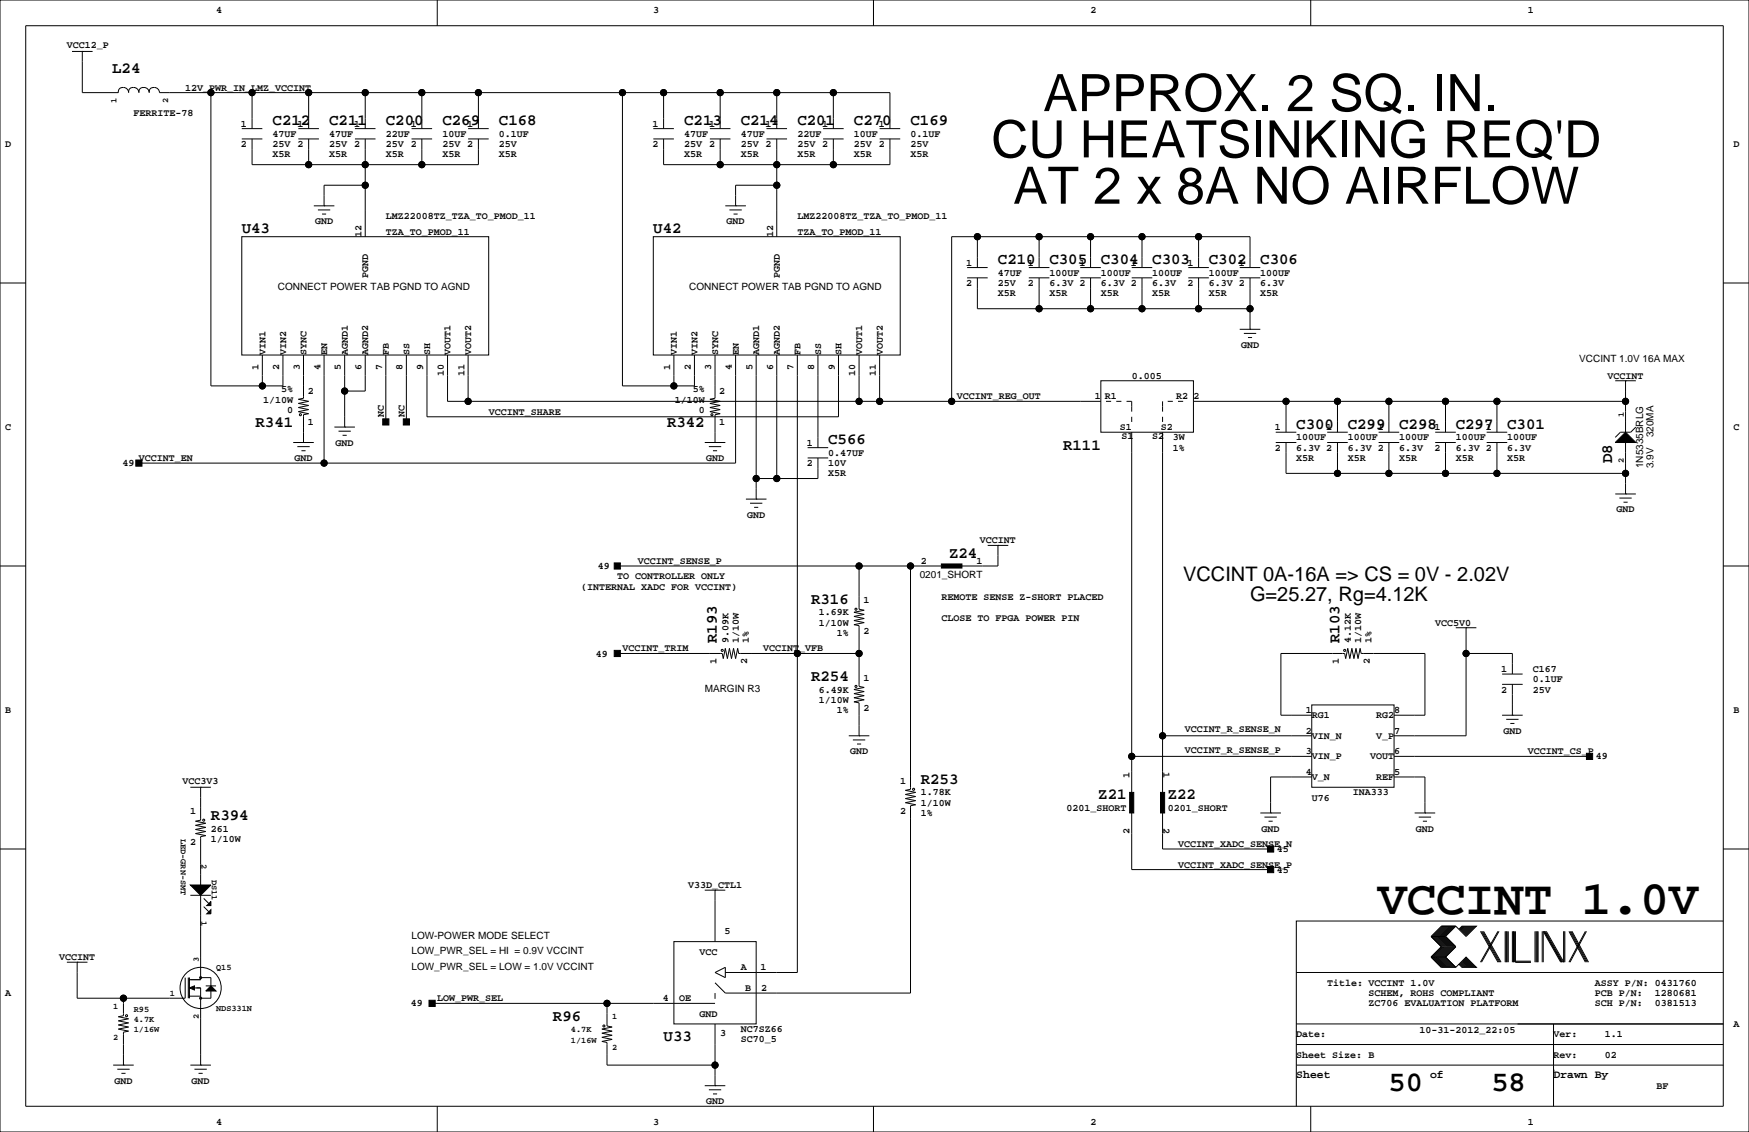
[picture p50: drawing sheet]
<svg xmlns="http://www.w3.org/2000/svg" width="432mm" height="279mm" viewBox="0 0 432 279" stroke-linecap="round" stroke-linejoin="round" font-family="sans-serif">
<defs><g id="words">
<g font-size="12.7">
<text x="257.6" y="27.4">APPROX. 2 SQ. IN.</text>
<text x="244.7" y="38.8">CU HEATSINKING REQ'D</text>
<text x="250.2" y="50.3">AT 2 x 8A NO AIRFLOW</text>
</g>
<text font-size="12" x="340.1" y="225.6">VCCINT 1.0V</text>
<g font-size="7.1">
<text x="342.8" y="269.3">50</text>
<text x="368.2" y="269.3">58</text>
</g>
<g font-size="4.9">
<text x="292.1" y="143.3">VCCINT 0A-16A =&gt; CS = 0V - 2.02V</text>
<text x="308.6" y="148.4">G=25.27, Rg=4.12K</text>
</g>
<g font-size="3.9">
<text x="27.7" y="18">L24</text>
<text x="67.3" y="31">C212</text>
<text x="81.3" y="31">C211</text>
<text x="95.2" y="31">C200</text>
<text x="109.2" y="31">C269</text>
<text x="123.2" y="31">C168</text>
<text x="168.9" y="31">C213</text>
<text x="182.9" y="31">C214</text>
<text x="196.8" y="31">C201</text>
<text x="210.8" y="31">C270</text>
<text x="224.8" y="31">C169</text>
<text x="59.7" y="57.6">U43</text>
<text x="161.3" y="57.6">U42</text>
<text x="246.4" y="65.2">C210</text>
<text x="259.1" y="65.2">C305</text>
<text x="271.8" y="65.2">C304</text>
<text x="284.5" y="65.2">C303</text>
<text x="298.5" y="65.2">C302</text>
<text x="311.2" y="65.2">C306</text>
<text x="63.1" y="105.4">R341</text>
<text x="164.7" y="105.4">R342</text>
<text x="320" y="105.9">C300</text>
<text x="332.7" y="105.9">C299</text>
<text x="345.4" y="105.9">C298</text>
<text x="359.4" y="105.9">C297</text>
<text x="372.1" y="105.9">C301</text>
<text x="204.5" y="109.7">C566</text>
<text x="262.5" y="111">R111</text>
<text x="398" y="114.3" transform="rotate(-90 398 114.3)">D8</text>
<text x="234.3" y="137.6">Z24</text>
<text x="200.2" y="149.1">R316</text>
<text x="177" y="158.8" transform="rotate(-90 177 158.8)">R193</text>
<text x="330.7" y="158.8" transform="rotate(-90 330.7 158.8)">R103</text>
<text x="200.2" y="168.1">R254</text>
<text x="227.3" y="193.5">R253</text>
<text x="271.1" y="197.3">Z21</text>
<text x="288.3" y="197.3">Z22</text>
<text x="52.1" y="202.4">R394</text>
<text x="136.5" y="251.9">R96</text>
<text x="163.8" y="257">U33</text>
</g>
<g font-size="2.8">
<text x="320" y="266.1">Sheet</text>
<text x="353.1" y="266.1">of</text>
<text x="383.5" y="266.1">Drawn By</text>
</g>
<g font-size="2.5">
<text x="53.3" y="3.3">4</text>
<text x="161.3" y="3.3">3</text>
<text x="269.2" y="3.3">2</text>
<text x="377.2" y="3.3">1</text>
<text x="16.5" y="11.9">VCC12_P</text>
<text x="45.7" y="22.4">12V_PWR_IN_LMZ_VCCINT</text>
<text x="32.9" y="28.5">FERRITE-78</text>
<text x="59.5" y="31.2">1</text>
<text x="67.3" y="33.8">47UF</text>
<text x="73.4" y="31.2">1</text>
<text x="81.3" y="33.8">47UF</text>
<text x="87.4" y="31.2">1</text>
<text x="95.2" y="33.8">22UF</text>
<text x="101.4" y="31.2">1</text>
<text x="109.2" y="33.8">10UF</text>
<text x="115.4" y="31.2">1</text>
<text x="123.2" y="33.8">0.1UF</text>
<text x="161.1" y="31.2">1</text>
<text x="168.9" y="33.8">47UF</text>
<text x="175" y="31.2">1</text>
<text x="182.9" y="33.8">47UF</text>
<text x="189" y="31.2">1</text>
<text x="196.8" y="33.8">22UF</text>
<text x="203" y="31.2">1</text>
<text x="210.8" y="33.8">10UF</text>
<text x="217" y="31.2">1</text>
<text x="224.8" y="33.8">0.1UF</text>
<text x="1.3" y="36.3">D</text>
<text x="59.5" y="36.3">2</text>
<text x="67.3" y="36.3">25V 2</text>
<text x="67.3" y="38.9">X5R</text>
<text x="81.3" y="38.9">X5R</text>
<text x="81.3" y="36.3">25V 2</text>
<text x="95.2" y="36.3">25V 2</text>
<text x="95.2" y="38.9">X5R</text>
<text x="109.2" y="38.9">X5R</text>
<text x="109.2" y="36.3">25V 2</text>
<text x="123.2" y="38.9">X5R</text>
<text x="123.2" y="36.3">25V</text>
<text x="161.1" y="36.3">2</text>
<text x="168.9" y="36.3">25V 2</text>
<text x="168.9" y="38.9">X5R</text>
<text x="182.9" y="36.3">25V 2</text>
<text x="182.9" y="38.9">X5R</text>
<text x="196.8" y="36.3">25V 2</text>
<text x="196.8" y="38.9">X5R</text>
<text x="210.8" y="36.3">25V 2</text>
<text x="210.8" y="38.9">X5R</text>
<text x="224.8" y="36.3">25V</text>
<text x="224.8" y="38.9">X5R</text>
<text x="428" y="36.3">D</text>
<text x="77.8" y="55.4">GND</text>
<text x="89.2" y="58.4" transform="rotate(-90 89.2 58.4)">12</text>
<text x="95.2" y="54.1">LMZ22008TZ_TZA_TO_PMOD_11</text>
<text x="95.2" y="57.9">TZA_TO_PMOD_11</text>
<text x="179.4" y="55.4">GND</text>
<text x="190.8" y="58.4" transform="rotate(-90 190.8 58.4)">12</text>
<text x="196.8" y="57.9">TZA_TO_PMOD_11</text>
<text x="196.8" y="54.1">LMZ22008TZ_TZA_TO_PMOD_11</text>
<text x="238.5" y="65.5">1</text>
<text x="253.8" y="65.5">1</text>
<text x="266.5" y="65.5">1</text>
<text x="279.2" y="65.5">1</text>
<text x="293.2" y="65.5">1</text>
<text x="305.9" y="65.5">1</text>
<text x="68.6" y="71.7">CONNECT POWER TAB PGND TO AGND</text>
<text x="90.9" y="68.6" transform="rotate(-90 90.9 68.6)">PGND</text>
<text x="170.2" y="71.7">CONNECT POWER TAB PGND TO AGND</text>
<text x="192.5" y="68.6" transform="rotate(-90 192.5 68.6)">PGND</text>
<text x="238.5" y="70.6">2</text>
<text x="246.4" y="68.1">47UF</text>
<text x="246.4" y="70.6">25V</text>
<text x="253.8" y="70.6">2</text>
<text x="259.1" y="70.6">6.3V 2</text>
<text x="259.1" y="68.1">100UF</text>
<text x="271.8" y="70.6">6.3V 2</text>
<text x="271.8" y="68.1">100UF</text>
<text x="284.5" y="70.6">6.3V</text>
<text x="284.5" y="68.1">100UF</text>
<text x="293.2" y="70.6">2</text>
<text x="298.5" y="70.6">6.3V 2</text>
<text x="298.5" y="68.1">100UF</text>
<text x="311.2" y="70.6">6.3V</text>
<text x="311.2" y="68.1">100UF</text>
<text x="246.4" y="73.2">X5R</text>
<text x="259.1" y="73.2">X5R</text>
<text x="271.8" y="73.2">X5R</text>
<text x="284.5" y="73.2">X5R</text>
<text x="298.5" y="73.2">X5R</text>
<text x="311.2" y="73.2">X5R</text>
<text x="65.5" y="87.6" transform="rotate(-90 65.5 87.6)">VIN1</text>
<text x="70.6" y="87.6" transform="rotate(-90 70.6 87.6)">VIN2</text>
<text x="75.7" y="87.6" transform="rotate(-90 75.7 87.6)">SYNC</text>
<text x="80.8" y="87.6" transform="rotate(-90 80.8 87.6)">EN</text>
<text x="85.9" y="87.6" transform="rotate(-90 85.9 87.6)">AGND1</text>
<text x="90.9" y="87.6" transform="rotate(-90 90.9 87.6)">AGND2</text>
<text x="96" y="87.6" transform="rotate(-90 96 87.6)">FB</text>
<text x="101.1" y="87.6" transform="rotate(-90 101.1 87.6)">SS</text>
<text x="106.2" y="87.6" transform="rotate(-90 106.2 87.6)">SH</text>
<text x="111.3" y="87.6" transform="rotate(-90 111.3 87.6)">VOUT1</text>
<text x="116.3" y="87.6" transform="rotate(-90 116.3 87.6)">VOUT2</text>
<text x="167.1" y="87.6" transform="rotate(-90 167.1 87.6)">VIN1</text>
<text x="172.2" y="87.6" transform="rotate(-90 172.2 87.6)">VIN2</text>
<text x="177.3" y="87.6" transform="rotate(-90 177.3 87.6)">SYNC</text>
<text x="182.4" y="87.6" transform="rotate(-90 182.4 87.6)">EN</text>
<text x="187.5" y="87.6" transform="rotate(-90 187.5 87.6)">AGND1</text>
<text x="192.5" y="87.6" transform="rotate(-90 192.5 87.6)">AGND2</text>
<text x="197.6" y="87.6" transform="rotate(-90 197.6 87.6)">FB</text>
<text x="202.7" y="87.6" transform="rotate(-90 202.7 87.6)">SS</text>
<text x="207.8" y="87.6" transform="rotate(-90 207.8 87.6)">SH</text>
<text x="212.9" y="87.6" transform="rotate(-90 212.9 87.6)">VOUT1</text>
<text x="217.9" y="87.6" transform="rotate(-90 217.9 87.6)">VOUT2</text>
<text x="306.4" y="85.9">GND</text>
<text x="389.9" y="89.4">VCCINT 1.0V 16A MAX</text>
<text x="63.8" y="91.4" transform="rotate(-90 63.8 91.4)">1</text>
<text x="68.9" y="91.4" transform="rotate(-90 68.9 91.4)">2</text>
<text x="74" y="91.4" transform="rotate(-90 74 91.4)">3</text>
<text x="79.1" y="91.4" transform="rotate(-90 79.1 91.4)">4</text>
<text x="84.2" y="91.4" transform="rotate(-90 84.2 91.4)">5</text>
<text x="89.2" y="91.4" transform="rotate(-90 89.2 91.4)">6</text>
<text x="94.3" y="91.4" transform="rotate(-90 94.3 91.4)">7</text>
<text x="99.4" y="91.4" transform="rotate(-90 99.4 91.4)">8</text>
<text x="104.5" y="91.4" transform="rotate(-90 104.5 91.4)">9</text>
<text x="109.6" y="92.7" transform="rotate(-90 109.6 92.7)">10</text>
<text x="114.6" y="92.7" transform="rotate(-90 114.6 92.7)">11</text>
<text x="165.4" y="91.4" transform="rotate(-90 165.4 91.4)">1</text>
<text x="170.5" y="91.4" transform="rotate(-90 170.5 91.4)">2</text>
<text x="175.6" y="91.4" transform="rotate(-90 175.6 91.4)">3</text>
<text x="180.7" y="91.4" transform="rotate(-90 180.7 91.4)">4</text>
<text x="185.8" y="91.4" transform="rotate(-90 185.8 91.4)">5</text>
<text x="190.8" y="91.4" transform="rotate(-90 190.8 91.4)">6</text>
<text x="195.9" y="91.4" transform="rotate(-90 195.9 91.4)">7</text>
<text x="201" y="91.4" transform="rotate(-90 201 91.4)">8</text>
<text x="206.1" y="91.4" transform="rotate(-90 206.1 91.4)">9</text>
<text x="211.2" y="92.7" transform="rotate(-90 211.2 92.7)">10</text>
<text x="216.2" y="92.7" transform="rotate(-90 216.2 92.7)">11</text>
<text x="279.4" y="93.5">0.005</text>
<text x="396.9" y="93.5">VCCINT</text>
<text x="65" y="99.4">1/10W</text>
<text x="69.4" y="96.9">5%</text>
<text x="70.9" y="101.9">0</text>
<text x="76" y="97.3">2</text>
<text x="166.6" y="99.4">1/10W</text>
<text x="171" y="96.9">5%</text>
<text x="172.5" y="101.9">0</text>
<text x="177.6" y="97.3">2</text>
<text x="236.2" y="98.6">VCCINT_REG_OUT</text>
<text x="270.3" y="98.6">1</text>
<text x="272.8" y="98.5">R1</text>
<text x="290.4" y="98.5">R2</text>
<text x="294.6" y="98.6">2</text>
<text x="1.3" y="106.2">C</text>
<text x="76" y="104.9">1</text>
<text x="94.7" y="102.9" transform="rotate(-90 94.7 102.9)">NC</text>
<text x="99.8" y="102.9" transform="rotate(-90 99.8 102.9)">NC</text>
<text x="120.6" y="102.4">VCCINT_SHARE</text>
<text x="177.6" y="104.9">1</text>
<text x="276.4" y="106.1">S1</text>
<text x="286.6" y="106.1">S2</text>
<text x="314.7" y="106.2">1</text>
<text x="327.4" y="106.2">1</text>
<text x="340.1" y="106.2">1</text>
<text x="354.1" y="106.2">1</text>
<text x="366.8" y="106.2">1</text>
<text x="408.2" y="107.9" transform="rotate(-90 408.2 107.9)">320MA</text>
<text x="428" y="106.2">C</text>
<text x="34.3" y="113.8">VCCINT_EN</text>
<text x="72.7" y="113.8">GND</text>
<text x="82.9" y="110">GND</text>
<text x="174.3" y="113.8">GND</text>
<text x="199.2" y="110">1</text>
<text x="204.5" y="112.5">0.47UF</text>
<text x="276.9" y="108.3">S1</text>
<text x="284.5" y="108.3">S2</text>
<text x="289.6" y="108.7">3W</text>
<text x="289.6" y="111.3">1%</text>
<text x="314.7" y="111.3">2</text>
<text x="320" y="108.7">100UF</text>
<text x="320" y="111.3">6.3V 2</text>
<text x="320" y="113.8">X5R</text>
<text x="332.7" y="108.7">100UF</text>
<text x="332.7" y="111.3">6.3V 2</text>
<text x="332.7" y="113.8">X5R</text>
<text x="345.4" y="108.7">100UF</text>
<text x="345.4" y="111.3">6.3V</text>
<text x="345.4" y="113.8">X5R</text>
<text x="354.1" y="111.3">2</text>
<text x="359.4" y="108.7">100UF</text>
<text x="359.4" y="111.3">6.3V 2</text>
<text x="359.4" y="113.8">X5R</text>
<text x="372.1" y="108.7">100UF</text>
<text x="372.1" y="111.3">6.3V</text>
<text x="372.1" y="113.8">X5R</text>
<text x="30.3" y="115.1">49</text>
<text x="199.2" y="115.1">2</text>
<text x="204.5" y="117.6">X5R</text>
<text x="204.5" y="115.1">10V</text>
<text x="405.7" y="115.6" transform="rotate(-90 405.7 115.6)">1N5335BRLG</text>
<text x="408.2" y="115.6" transform="rotate(-90 408.2 115.6)">3.9V</text>
<text x="184.5" y="127.8">GND</text>
<text x="399.1" y="126.5">GND</text>
<text x="241.9" y="134.1">VCCINT</text>
<text x="147.6" y="140.5">49</text>
<text x="152.4" y="143">TO CONTROLLER ONLY</text>
<text x="157.5" y="139.2">VCCINT_SENSE_P</text>
<text x="227.1" y="142.8">0201_SHORT</text>
<text x="227.3" y="139.2">2</text>
<text x="241.1" y="139.2">1</text>
<text x="143.5" y="145.5">(INTERNAL XADC FOR VCCINT)</text>
<text x="213.1" y="148.9">1</text>
<text x="232.4" y="148.1">REMOTE SENSE Z-SHORT PLACED</text>
<text x="202.1" y="154.4">1/10W</text>
<text x="202.1" y="151.9">1.69K</text>
<text x="232.4" y="153.2">CLOSE TO FPGA POWER PIN</text>
<text x="354.3" y="154.4">VCC5V0</text>
<text x="153.7" y="160.8">VCCINT_TRIM</text>
<text x="179.8" y="158.8" transform="rotate(-90 179.8 158.8)">9.09K</text>
<text x="182.4" y="158.8" transform="rotate(-90 182.4 158.8)">1/10W</text>
<text x="184.9" y="158.8" transform="rotate(-90 184.9 158.8)">1%</text>
<text x="188.4" y="160.8">VCCINT_VFB</text>
<text x="206.6" y="157">1%</text>
<text x="213.1" y="156.6">2</text>
<text x="333.5" y="158.8" transform="rotate(-90 333.5 158.8)">4.12K</text>
<text x="336" y="158.8" transform="rotate(-90 336 158.8)">1/10W</text>
<text x="338.6" y="158.8" transform="rotate(-90 338.6 158.8)">1%</text>
<text x="147.1" y="162.1">49</text>
<text x="176.9" y="163.8" transform="rotate(-90 176.9 163.8)">1</text>
<text x="184.5" y="163.8" transform="rotate(-90 184.5 163.8)">2</text>
<text x="213.1" y="168">1</text>
<text x="330.5" y="163.8" transform="rotate(-90 330.5 163.8)">1</text>
<text x="338.2" y="163.8" transform="rotate(-90 338.2 163.8)">2</text>
<text x="370.6" y="165.9">1</text>
<text x="378.5" y="165.9">C167</text>
<text x="174" y="170.7">MARGIN R3</text>
<text x="202.1" y="173.5">1/10W</text>
<text x="202.1" y="170.9">6.49K</text>
<text x="370.6" y="170.9">2</text>
<text x="378.5" y="168.4">0.1UF</text>
<text x="378.5" y="170.9">25V</text>
<text x="1.3" y="176">B</text>
<text x="206.6" y="176">1%</text>
<text x="213.1" y="175.6">2</text>
<text x="322.4" y="176">1</text>
<text x="323.9" y="177.2">RG1</text>
<text x="339.7" y="177.2">RG2</text>
<text x="344.2" y="176">8</text>
<text x="428" y="176">B</text>
<text x="292.5" y="180.7">VCCINT_R_SENSE_N</text>
<text x="292.5" y="185.8">VCCINT_R_SENSE_P</text>
<text x="322.4" y="181.1">2</text>
<text x="323.9" y="182.3">VIN_N</text>
<text x="339.7" y="182.3">V_P</text>
<text x="344.2" y="181.1">7</text>
<text x="371.2" y="181.1">GND</text>
<text x="209.9" y="186.2">GND</text>
<text x="278.9" y="192" transform="rotate(-90 278.9 192)">1</text>
<text x="287.2" y="190.5" transform="rotate(90 287.2 190.5)">1</text>
<text x="322.4" y="186.2">3</text>
<text x="322.4" y="191.3">4</text>
<text x="323.9" y="187.4">VIN_P</text>
<text x="338.2" y="187.4">VOUT</text>
<text x="344.2" y="186.2">6</text>
<text x="344.2" y="191.3">5</text>
<text x="377.2" y="186.2">VCCINT_CS_P</text>
<text x="394" y="187.5">49</text>
<text x="45.1" y="193.6">VCC3V3</text>
<text x="222.2" y="193.4">1</text>
<text x="227.3" y="196.3">1.78K</text>
<text x="323.9" y="192.5">V_N</text>
<text x="323.9" y="197.6">U76</text>
<text x="334" y="196.3">INA333</text>
<text x="339.7" y="192.5">REF</text>
<text x="47" y="201">1</text>
<text x="222.2" y="201">2</text>
<text x="227.3" y="198.9">1/10W</text>
<text x="227.3" y="201.4">1%</text>
<text x="263.3" y="200.2">0201_SHORT</text>
<text x="288.3" y="200.2">0201_SHORT</text>
<text x="47" y="208.6">2</text>
<text x="52.1" y="205.2">261</text>
<text x="52.1" y="207.8">1/10W</text>
<text x="278.9" y="205.7" transform="rotate(-90 278.9 205.7)">2</text>
<text x="287.2" y="204.3" transform="rotate(90 287.2 204.3)">2</text>
<text x="290.8" y="209">VCCINT_XADC_SENSE_N</text>
<text x="311.5" y="205.2">GND</text>
<text x="349.6" y="205.2">GND</text>
<text x="290.8" y="214.1">VCCINT_XADC_SENSE_P</text>
<text x="315.3" y="215.4">45</text>
<text x="315.3" y="210.3">45</text>
<text x="169.9" y="219.2">V33D_CTL1</text>
<text x="101.6" y="231.7">LOW-POWER MODE SELECT</text>
<text x="178.9" y="230.6">5</text>
<text x="14.6" y="237">VCCINT</text>
<text x="101.6" y="239.3">LOW_PWR_SEL = LOW = 1.0V VCCINT</text>
<text x="101.6" y="235.5">LOW_PWR_SEL = HI = 0.9V VCCINT</text>
<text x="172.7" y="235.7">VCC</text>
<text x="182.9" y="239.5">A</text>
<text x="187.7" y="239.5">1</text>
<text x="1.3" y="245.9">A</text>
<text x="183.9" y="244.5">B</text>
<text x="188" y="244.6">2</text>
<text x="327.7" y="243.3">Title: VCCINT 1.0V</text>
<text x="337.8" y="245.9">SCHEM, ROHS COMPLIANT</text>
<text x="393.7" y="243.3">ASSY P/N: 0431760</text>
<text x="393.7" y="245.9">PCB P/N:</text>
<text x="408.5" y="245.9">1280681</text>
<text x="101.4" y="248.4">49</text>
<text x="107.9" y="247.1">LOW_PWR_SEL</text>
<text x="163.6" y="247.1">4</text>
<text x="167.6" y="247.1">OE</text>
<text x="172.7" y="251">GND</text>
<text x="337.8" y="248.4">ZC706 EVALUATION PLATFORM</text>
<text x="393.7" y="248.4">SCH P/N:</text>
<text x="408.5" y="248.4">0381513</text>
<text x="177.8" y="255.6">3</text>
<text x="182.9" y="257.3">SC70_5</text>
<text x="182.9" y="254.8">NC7SZ66</text>
<text x="320" y="256">Date:</text>
<text x="350.4" y="255">10-31-2012_22:05</text>
<text x="383.5" y="256">Ver:</text>
<text x="396.2" y="256">1.1</text>
<text x="428" y="253.5">A</text>
<text x="320" y="261.1">Sheet Size: B</text>
<text x="383.5" y="261.1">Rev:</text>
<text x="396.2" y="261.1">02</text>
<text x="28.3" y="267.5">GND</text>
<text x="47.3" y="267.5">GND</text>
<text x="408.9" y="268.7">BF</text>
<text x="174.3" y="272.5">GND</text>
<text x="53.3" y="277.6">4</text>
<text x="161.3" y="277.6">3</text>
<text x="269.2" y="277.6">2</text>
<text x="377.2" y="277.6">1</text>
</g>
<g font-size="2.1">
<text x="28.8" y="25.4" transform="rotate(-90 28.8 25.4)">1</text>
<text x="41.5" y="25.4" transform="rotate(-90 41.5 25.4)">2</text>
<text x="400.9" y="102.9" transform="rotate(-90 400.9 102.9)">1</text>
<text x="400.9" y="114.3" transform="rotate(-90 400.9 114.3)">2</text>
<text x="44.6" y="207" transform="rotate(90 44.6 207)">LED-GRN-SMT</text>
<text x="49.7" y="213.4" transform="rotate(90 49.7 213.4)">2</text>
<text x="52.3" y="217.2" transform="rotate(90 52.3 217.2)">DS11</text>
<text x="49.7" y="227.3" transform="rotate(90 49.7 227.3)">1</text>
<text x="49.1" y="237.5" transform="rotate(-90 49.1 237.5)">3</text>
<text x="53.3" y="239.3">Q15</text>
<text x="41.9" y="245.9">1</text>
<text x="27.9" y="249">1</text>
<text x="33" y="249.8">R95</text>
<text x="49.1" y="251.5" transform="rotate(-90 49.1 251.5)">2</text>
<text x="53.3" y="249.5">NDS331N</text>
<text x="151.1" y="251.6">1</text>
<text x="27.9" y="256.7">2</text>
<text x="33" y="252.3">4.7K</text>
<text x="33" y="254.8">1/16W</text>
<text x="141" y="254.8">4.7K</text>
<text x="141" y="257.4">1/16W</text>
<text x="151.1" y="259.2">2</text>
</g>
</g></defs>
<g fill="none" stroke="#000" stroke-width=".25">
<path d="M0 0h431.8v279.4h-431.8zM6.3 6.4h419.1v266.6h-419.1zM17.8 12.7h5.1M20.3 12.7h.1M20.3 12.7v10.2h8.9M107.9 0v6.4M215.6 0v6.4M323.6 0v6.4M29.2 22.9a1.26 1.26 0 0 1 1.3-1.4 1.26 1.26 0 0 1 1.2 1.4M31.8 22.9a1.26 1.26 0 0 1 1.2-1.4 1.26 1.26 0 0 1 1.3 1.4 1.27 1.27 0 0 1 1.3-1.4 1.27 1.27 0 0 1 1.2 1.4 1.27 1.27 0 0 1 1.3-1.4 1.27 1.27 0 0 1 1.3 1.4h180.3v8.9M52.1 22.9v72.3h17.7v-7.6M59.7 34.3h5.1"/>
<path d="M59.7 31.8h5.1M62.2 34.3v6.3h55.9v-6.3M62.2 22.9v8.9M73.7 34.3h5M73.7 31.8h5M76.2 22.9v8.9M76.2 34.3v6.3M87.6 34.3h5.1M87.6 31.8h5.1M90.2 22.9v8.9M90.2 34.3v24.1M101.6 34.3h5.1"/>
<path d="M101.6 31.8h5.1M104.1 22.9v8.9M104.1 34.3v6.3M115.6 34.3h5M115.6 31.8h5M118.1 22.9v8.9M153.7 22.9v72.3h17.7v-7.6M161.3 34.3h5.1M161.3 31.8h5.1M163.8 34.3v6.3h55.9v-6.3M163.8 22.9v8.9M175.3 34.3h5"/>
<path d="M175.3 31.8h5M177.8 22.9v8.9M177.8 34.3v6.3M189.2 34.3h5.1M189.2 31.8h5.1M191.8 22.9v8.9M191.8 34.3v24.1M203.2 34.3h5.1M203.2 31.8h5.1M205.7 22.9v8.9M205.7 34.3v6.3M217.2 34.3h5"/>
<path d="M217.2 31.8h5M59.7 58.4h60.9v29.2h-60.9zM77.5 50.8h5M78.5 51.8h3M79.5 52.8h1M80 50.8h.1M90.2 45.7h-10.2v5.1M161.3 58.4h60.9v29.2h-60.9zM179.1 50.8h5M180.1 51.8h3M181.1 52.8h1M181.6 50.8h.1"/>
<path d="M191.8 45.7h-10.2v5.1M241.3 58.4v7.6M256.5 58.4v7.6M269.2 58.4v7.6M281.9 58.4v7.6M295.9 58.4v7.6M0 69.8h6.3M238.8 68.6h5M238.8 66h5M241.3 68.6v7.6h67.3M254 68.6h5.1M254 66h5.1"/>
<path d="M256.5 68.6v7.6M266.7 68.6h5.1M266.7 66h5.1M269.2 68.6v7.6M279.4 68.6h5.1M279.4 66h5.1M281.9 68.6v7.6M293.4 68.6h5M293.4 66h5M295.9 68.6v7.6M306.1 68.6h5M306.1 66h5"/>
<path d="M308.6 66v-7.6h-73.7v40.7M308.6 68.6v12.7M425.4 69.8h6.4M64.8 87.6v7.6M74.9 87.6v10.7l-1.2 .3 2.5 .5-2.5 .5 2.5 .5-2.5 .5 2.5 .5-2.5 .5 2.5 .5-1.3 .3v6.8M80 87.6v26.7M85.1 87.6v17.8M90.2 87.6v8.9h-5.1M95.2 87.6v16.5M100.3 87.6v16.5M105.4 87.6v15.3h101.6v-15.3M110.5 87.6v11.5h161.3"/>
<path d="M115.6 87.6v11.5M166.4 87.6v7.6M176.5 87.6v10.7l-1.2 .3 2.5 .5-2.5 .5 2.5 .5-2.5 .5 2.5 .5-2.5 .5 2.5 .5-1.3 .3v6.8M181.6 87.6v26.7h-147.3M186.7 87.6v35.6M191.8 87.6v30.5M196.8 87.6v152.4h-17.7M201.9 87.6v22.9M212.1 87.6v11.5M217.2 87.6v11.5M271.8 94h22.8v12.7h-22.8zM273 99.1h1.3"/>
<path d="M275.6 99.1h1.3M278.1 99.1h1.3v2.5M287 99.1v2.5M288.3 99.1h1.3M290.8 99.1h1.3M294.6 99.1h106.7M306.1 81.3h5M307.1 82.3h3M308.1 83.3h1M308.6 81.3h.1M317.5 99.1v7.6M330.2 99.1v7.6"/>
<path d="M342.9 99.1v7.6M356.9 99.1v7.6M369.6 99.1v7.6M398.8 94h5.1M401.3 94h.1M401.3 94v12.7M72.4 109.2h5.1M73.4 110.2h3.1M74.4 111.3h1M74.9 109.2h.1M82.5 105.4h5.1M83.6 106.4h3"/>
<path d="M84.6 107.4h1M85.1 105.4h.1M174 109.2h5.1M175 110.2h3.1M176 111.3h1M176.5 109.2h.1M199.4 113h5.1M199.4 110.5h5.1M201.9 113v5.1h-15.2M279.4 102.9v1.2M279.4 106.7v88.9M287 102.9v1.2"/>
<path d="M287 106.7v88.9M315 109.2h5M315 106.7h5M317.5 109.2v7.6h83.8M327.7 109.2h5M327.7 106.7h5M330.2 109.2v7.6M340.4 109.2h5M340.4 106.7h5M342.9 109.2v7.6M354.3 109.2h5.1M354.3 106.7h5.1"/>
<path d="M356.9 109.2v7.6M367 109.2h5.1M367 106.7h5.1M369.6 109.2v7.6M401.3 109.2v12.7M403.9 105.4l-1.3 1.3h-2.6l-1.2 1.2M0 139.7h6.3M152.4 139.7h80M184.1 123.2h5.1M185.2 124.2h3M186.2 125.2h1M186.7 123.2h.1"/>
<path d="M212.1 139.7v10.7l1.3 .2-2.6 .5 2.6 .5-2.6 .5 2.6 .6-2.6 .5 2.6 .5-2.6 .5 1.3 .2v15l1.3 .3-2.6 .5 2.6 .5-2.6 .5 2.6 .5-2.6 .5 2.6 .5-2.6 .5 1.3 .3v8.1M224.8 139.7v55.1l-1.3 .3 2.6 .5-2.6 .5 2.6 .5-2.6 .5 2.6 .5-2.6 .5 2.6 .5-1.3 .3v46.2h-45.7l-2.6-2.5M243.8 134.6h5.1M246.4 134.6h.1M246.4 134.6v5.1h-8.9M398.8 121.9h5.1M399.8 122.9h3M400.8 124h1M401.3 121.9h.1M425.4 139.7h6.4M359.4 154.9h5.1M361.9 154.9h.1"/>
<path d="M361.9 154.9v26.7h-17.7M152.4 161.3h25.9l.3 1.3 .5-2.6 .5 2.6 .5-2.6 .5 2.6 .5-2.6 .5 2.6 .5-2.6 .3 1.3h29.7M323.8 174h20.4v20.3h-20.4zM323.8 176.5h-7.6v-15.2h15.8l.2 1.3 .5-2.6 .5 2.6 .6-2.6 .5 2.6 .5-2.6 .5 2.6 .5-2.6 .2 1.3h15.8v15.2h-7.6M361.9 161.3h11.5v5.1M370.8 176.5h5.1M370.8 168.9h5.1M370.8 166.4h5.1M371.9 177.5h3M372.9 178.6h1M373.4 176.5h.1M373.4 168.9v7.6"/>
<path d="M47 194.3h5.1M49.5 194.3h.1M49.5 194.3v8.1l-1.2 .3 2.5 .5-2.5 .5 2.5 .5-2.5 .5 2.5 .5-2.5 .5 2.5 .5-1.3 .3v11.9M209.5 181.6h5.1M210.6 182.6h3M211.6 183.6h1M212.1 181.6h.1M279.4 186.7h44.4M287 181.6h36.8M323.8 191.8h-10.1v8.9M344.2 191.8h7.6v8.9M344.2 186.7h48.2"/>
<path d="M0 209.5h6.3M174 219.7h5.1M176.5 219.7h.1M176.5 219.7v12.7M279.4 200.7v13.9h34.3M287 200.7v8.8h26.7M311.1 200.7h5.1M312.2 201.7h3M313.2 202.7h1M313.7 200.7h.1M349.2 200.7h5.1M350.3 201.7h3"/>
<path d="M351.3 202.7h1M351.8 200.7h.1M425.4 209.5h6.4M16.5 237.5h5.1M19 237.5h.1M19 237.5v8.9h26.7v-5.1M47 221h5.1M49.5 221v20.8h-2.8M50.3 221.7l1.3 1.3M50.3 223.8l1.3 1.2M166.4 232.4h20.3v20.3h-20.3zM353.3 236.2l2.6 2.6h3.5"/>
<path d="M353.3 231.1l2.6 2.6-2.6 2.5M353.3 236.2h3.6M353.3 231.1h3.6M356.1 228.6l-2.5 2.5 2.5 2.6-2.5 2.5 2.5 2.6M356.4 228.6l-2.6 2.5 2.6 2.6-2.6 2.5 2.6 2.6M356.6 228.6l-2.5 2.5 2.5 2.6-2.5 2.5 2.5 2.6M356.9 228.6l-2.6 2.5 2.6 2.6-2.6 2.5 2.6 2.6M356.9 231.1l2.5 2.6-2.5 2.5M356.9 236.2l2.5 2.6M357.1 228.6l-2.5 2.5 2.5 2.6-2.5 2.5 2.5 2.6M357.4 228.6l-2.6 2.5 2.6 2.6-2.6 2.5 2.6 2.6M357.6 228.6l-2.5 2.5 2.5 2.6-2.5 2.5 2.5 2.6"/>
<path d="M357.9 228.6l-2.6 2.5 2.6 2.6-2.6 2.5 2.6 2.6M358.1 228.6l-2.5 2.5 2.5 2.6-2.5 2.5 2.5 2.6M358.4 228.6l-2.5 2.5 2.5 2.6-2.5 2.5 2.5 2.6M358.6 228.6l-2.5 2.5 2.5 2.6-2.5 2.5 2.5 2.6M358.9 228.6l-2.5 2.5 2.5 2.6-2.5 2.5 2.5 2.6M359.2 228.6l-2.6 2.5 2.6 2.6-2.6 2.5 2.6 2.6M359.4 228.6l2.5 2.5 2.6-2.5h-3.6l-.7 .8M359.4 228.6h-3.5l-2.6 2.5M359.4 228.6l-2.5 2.5M360.2 238l.7 .8h3.6l-2.6-2.6-2.5 2.6M360.4 237.7l1 1.1M360.4 238l.8 .8"/>
<path d="M360.7 237.5l1.2 1.3M360.7 237.7l1 1.1M360.9 237.2l1.6 1.6M360.9 237.5l1.3 1.3M361.2 237l1.8 1.8M361.2 237.2l1.5 1.6M361.2 228.6l-.8 .8M361.4 236.7l2.1 2.1M361.4 237l1.8 1.8M361.4 228.6l-1 1M361.7 236.5l2.3 2.3M361.7 236.7l2 2.1"/>
<path d="M361.7 228.6l-1 1M361.9 236.5l2.3 2.3M361.9 228.6l-1.2 1.3M362.2 228.6l-1.3 1.3M362.5 228.6l-1.6 1.5M362.7 228.6l-1.5 1.5M363 228.6l-1.8 1.8M363.2 228.6l-1.8 1.8M363.5 228.6l-2.1 2M363.7 228.6l-2 2M364 228.6l-2.3 2.3M364.2 228.6l-2.3 2.3"/>
<path d="M365.5 229.9l4.3 7.6M365.8 229.9l4.3 7.6M366 229.9l4.3 7.6M366.3 229.9l4.3 7.6M369.8 229.9l-4.3 7.6M370.1 229.9l-4.3 7.6M371.6 229.9v7.6M371.9 229.9v7.6M372.1 229.9v7.6M372.4 229.9v7.6M373.4 229.9v7.6M373.6 229.9v7.6"/>
<path d="M373.9 229.9v7.6M374.1 229.9v7.6h3.9M374.1 237.2h3.9M379 229.9v7.6M379.2 229.9v7.6M379.5 229.9v7.6M379.7 229.9v7.6M380.7 229.9v7.6M381 237.5v-7.6l4.3 7.6M381.3 229.9l4.3 7.6M381.5 229.9l4.3 7.6M381.8 229.9l4.3 7.6v-7.6"/>
<path d="M386.3 229.9v7.6M387.3 229.9l4.1 7.6M387.6 229.9l4.1 7.6M387.9 229.9l4 7.6M388.1 229.9l4.1 7.6M391.4 229.9l-4.1 7.6M391.7 229.9l-4.1 7.6M425.4 227.3h-105.4v35.6M30.5 246.4v4.3l-1.3 .3 2.5 .5-2.5 .5 2.5 .5-2.5 .5 2.5 .5-2.5 .5 2.5 .5-1.2 .3v8.1M46.5 241.3v5.1M46.7 241.3v5.1M46.7 245.9h2.8"/>
<path d="M48 243.8h1.5v19.1M49.5 241.3h2.6v2M50.8 243.3h2.5M52.1 244.6v1.8h-2.6M106.7 247.6h69.8M149.9 247.6v5.6l1.2 .3-2.5 .5 2.5 .5-2.5 .5 2.5 .5-2.5 .5 2.5 .5-2.5 .5 1.3 .3v5.6h26.6M176.5 252.7v15.3M176.5 240l2.6-1.2v2.5zM320 240h105.4M320 257.8h105.4M320 252.7h105.4M383.5 252.7v20.3"/>
<path d="M27.9 262.9h5.1M29 263.9h3M30 264.9h1M30.5 262.9h.1M47 262.9h5.1M48 263.9h3.1M49 264.9h1M49.5 262.9h.1M107.9 273v6.4M174 268h5.1M175 269h3.1M176 270h1"/>
<path d="M176.5 268h.1M215.6 273v6.4M320 262.9h105.4M320 262.9v10.1M323.6 273v6.4M383.5 264.2h.1"/>
<circle cx="52.1" cy="22.9" r=".76"/>
<circle cx="62.2" cy="22.9" r=".76"/>
<circle cx="76.2" cy="22.9" r=".76"/>
<circle cx="90.2" cy="22.9" r=".76"/>
<circle cx="104.1" cy="22.9" r=".76"/>
<circle cx="118.1" cy="22.9" r=".76"/>
<circle cx="153.7" cy="22.9" r=".76"/>
<circle cx="163.8" cy="22.9" r=".76"/>
<circle cx="177.8" cy="22.9" r=".76"/>
<circle cx="191.8" cy="22.9" r=".76"/>
<circle cx="205.7" cy="22.9" r=".76"/>
<circle cx="76.2" cy="40.6" r=".76"/>
<circle cx="90.2" cy="40.6" r=".76"/>
<circle cx="90.2" cy="45.7" r=".76"/>
<circle cx="104.1" cy="40.6" r=".76"/>
<circle cx="177.8" cy="40.6" r=".76"/>
<circle cx="191.8" cy="40.6" r=".76"/>
<circle cx="191.8" cy="45.7" r=".76"/>
<circle cx="205.7" cy="40.6" r=".76"/>
<circle cx="241.3" cy="58.4" r=".76"/>
<circle cx="256.5" cy="58.4" r=".76"/>
<circle cx="269.2" cy="58.4" r=".76"/>
<circle cx="281.9" cy="58.4" r=".76"/>
<circle cx="295.9" cy="58.4" r=".76"/>
<circle cx="256.5" cy="76.2" r=".76"/>
<circle cx="269.2" cy="76.2" r=".76"/>
<circle cx="281.9" cy="76.2" r=".76"/>
<circle cx="295.9" cy="76.2" r=".76"/>
<circle cx="308.6" cy="76.2" r=".76"/>
<circle cx="64.8" cy="95.2" r=".76"/>
<circle cx="85.1" cy="96.5" r=".76"/>
<circle cx="115.6" cy="99.1" r=".76"/>
<circle cx="166.4" cy="95.2" r=".76"/>
<circle cx="212.1" cy="99.1" r=".76"/>
<circle cx="217.2" cy="99.1" r=".76"/>
<circle cx="235" cy="99.1" r=".76"/>
<circle cx="317.5" cy="99.1" r=".76"/>
<circle cx="330.2" cy="99.1" r=".76"/>
<circle cx="342.9" cy="99.1" r=".76"/>
<circle cx="356.9" cy="99.1" r=".76"/>
<circle cx="369.6" cy="99.1" r=".76"/>
<circle cx="401.3" cy="99.1" r=".76"/>
<circle cx="74.2" cy="102.4" r=".25"/>
<circle cx="80" cy="114.3" r=".76"/>
<circle cx="175.8" cy="102.4" r=".25"/>
<circle cx="186.7" cy="118.1" r=".76"/>
<circle cx="191.8" cy="118.1" r=".76"/>
<circle cx="330.2" cy="116.8" r=".76"/>
<circle cx="342.9" cy="116.8" r=".76"/>
<circle cx="356.9" cy="116.8" r=".76"/>
<circle cx="369.6" cy="116.8" r=".76"/>
<circle cx="401.3" cy="116.8" r=".76"/>
<circle cx="212.1" cy="139.7" r=".76"/>
<circle cx="224.8" cy="139.7" r=".76"/>
<circle cx="211.3" cy="150.4" r=".25"/>
<circle cx="178.3" cy="160.5" r=".25"/>
<circle cx="196.9" cy="161.3" r=".76"/>
<circle cx="211.3" cy="169.4" r=".25"/>
<circle cx="212.1" cy="161.3" r=".76"/>
<circle cx="332" cy="160.5" r=".25"/>
<circle cx="362" cy="161.3" r=".76"/>
<circle cx="225.6" cy="194.8" r=".25"/>
<circle cx="279.4" cy="186.7" r=".76"/>
<circle cx="287" cy="181.6" r=".76"/>
<circle cx="50.3" cy="202.4" r=".25"/>
<circle cx="30.5" cy="246.4" r=".76"/>
<circle cx="31.2" cy="250.7" r=".25"/>
<circle cx="49.5" cy="243.8" r="5.1"/>
<circle cx="49.5" cy="241.3" r=".25"/>
<circle cx="49.5" cy="246.4" r=".25"/>
<circle cx="149.1" cy="253.2" r=".25"/>
<circle cx="149.9" cy="247.6" r=".76"/>
<circle cx="176.5" cy="262.9" r=".76"/>
</g>
<g fill="#000" stroke="#000" stroke-width=".25">
<path d="M33.5 113.5h1.6v1.6h-1.6z" fill-rule="evenodd"/>
<path d="M94.5 103.4h1.5v1.5h-1.5z" fill-rule="evenodd"/>
<path d="M99.6 103.4h1.5v1.5h-1.5z" fill-rule="evenodd"/>
<path d="M401.3 106.7l2.6 2.5h-5.1z" fill-rule="evenodd"/>
<path d="M151.6 138.9h1.6v1.6h-1.6z" fill-rule="evenodd"/>
<path d="M232.4 139.2h5.1v1h-5.1z" fill-rule="evenodd"/>
<path d="M151.6 160.5h1.6v1.6h-1.6z" fill-rule="evenodd"/>
<path d="M391.7 185.9h1.5v1.6h-1.5z" fill-rule="evenodd"/>
<path d="M47 218.4h5.1l-2.6 2.6z" fill-rule="evenodd"/>
<path d="M278.9 195.6h1v5.1h-1z" fill-rule="evenodd"/>
<path d="M286.5 195.6h1v5.1h-1z" fill-rule="evenodd"/>
<path d="M312.9 208.8h1.6v1.5h-1.6z" fill-rule="evenodd"/>
<path d="M312.9 213.9h1.6v1.5h-1.6z" fill-rule="evenodd"/>
<path d="M52.1 222.5v1h-1z" fill-rule="evenodd"/>
<path d="M51.1 225.6l1-1.1v1.1z" fill-rule="evenodd"/>
<path d="M46.7 243.8l1.3-.5v1z" fill-rule="evenodd"/>
<path d="M50.8 244.6l1.3-1.3 1.2 1.3z" fill-rule="evenodd"/>
<path d="M105.9 246.9h1.5v1.5h-1.5z" fill-rule="evenodd"/>
<circle cx="52.1" cy="22.9" r=".76"/>
<circle cx="62.2" cy="22.9" r=".76"/>
<circle cx="76.2" cy="22.9" r=".76"/>
<circle cx="90.2" cy="22.9" r=".76"/>
<circle cx="104.1" cy="22.9" r=".76"/>
<circle cx="118.1" cy="22.9" r=".76"/>
<circle cx="153.7" cy="22.9" r=".76"/>
<circle cx="163.8" cy="22.9" r=".76"/>
<circle cx="177.8" cy="22.9" r=".76"/>
<circle cx="191.8" cy="22.9" r=".76"/>
<circle cx="205.7" cy="22.9" r=".76"/>
<circle cx="76.2" cy="40.6" r=".76"/>
<circle cx="90.2" cy="40.6" r=".76"/>
<circle cx="90.2" cy="45.7" r=".76"/>
<circle cx="104.1" cy="40.6" r=".76"/>
<circle cx="177.8" cy="40.6" r=".76"/>
<circle cx="191.8" cy="40.6" r=".76"/>
<circle cx="191.8" cy="45.7" r=".76"/>
<circle cx="205.7" cy="40.6" r=".76"/>
<circle cx="241.3" cy="58.4" r=".76"/>
<circle cx="256.5" cy="58.4" r=".76"/>
<circle cx="269.2" cy="58.4" r=".76"/>
<circle cx="281.9" cy="58.4" r=".76"/>
<circle cx="295.9" cy="58.4" r=".76"/>
<circle cx="256.5" cy="76.2" r=".76"/>
<circle cx="269.2" cy="76.2" r=".76"/>
<circle cx="281.9" cy="76.2" r=".76"/>
<circle cx="295.9" cy="76.2" r=".76"/>
<circle cx="308.6" cy="76.2" r=".76"/>
<circle cx="64.8" cy="95.2" r=".76"/>
<circle cx="85.1" cy="96.5" r=".76"/>
<circle cx="115.6" cy="99.1" r=".76"/>
<circle cx="166.4" cy="95.2" r=".76"/>
<circle cx="212.1" cy="99.1" r=".76"/>
<circle cx="217.2" cy="99.1" r=".76"/>
<circle cx="235" cy="99.1" r=".76"/>
<circle cx="317.5" cy="99.1" r=".76"/>
<circle cx="330.2" cy="99.1" r=".76"/>
<circle cx="342.9" cy="99.1" r=".76"/>
<circle cx="356.9" cy="99.1" r=".76"/>
<circle cx="369.6" cy="99.1" r=".76"/>
<circle cx="401.3" cy="99.1" r=".76"/>
<circle cx="80" cy="114.3" r=".76"/>
<circle cx="186.7" cy="118.1" r=".76"/>
<circle cx="191.8" cy="118.1" r=".76"/>
<circle cx="330.2" cy="116.8" r=".76"/>
<circle cx="342.9" cy="116.8" r=".76"/>
<circle cx="356.9" cy="116.8" r=".76"/>
<circle cx="369.6" cy="116.8" r=".76"/>
<circle cx="401.3" cy="116.8" r=".76"/>
<circle cx="212.1" cy="139.7" r=".76"/>
<circle cx="224.8" cy="139.7" r=".76"/>
<circle cx="196.9" cy="161.3" r=".76"/>
<circle cx="212.1" cy="161.3" r=".76"/>
<circle cx="362" cy="161.3" r=".76"/>
<circle cx="279.4" cy="186.7" r=".76"/>
<circle cx="287" cy="181.6" r=".76"/>
<circle cx="30.5" cy="246.4" r=".76"/>
<circle cx="149.9" cy="247.6" r=".76"/>
<circle cx="176.5" cy="262.9" r=".76"/>
</g>
<path d="M176.5 245.1v2.5" fill="none" stroke="#000" stroke-width=".25" stroke-dasharray="1.4 1.4 1.4 1.4 2.8 1.4" stroke-linecap="butt"/>
<use href="#words"/>
</svg>
